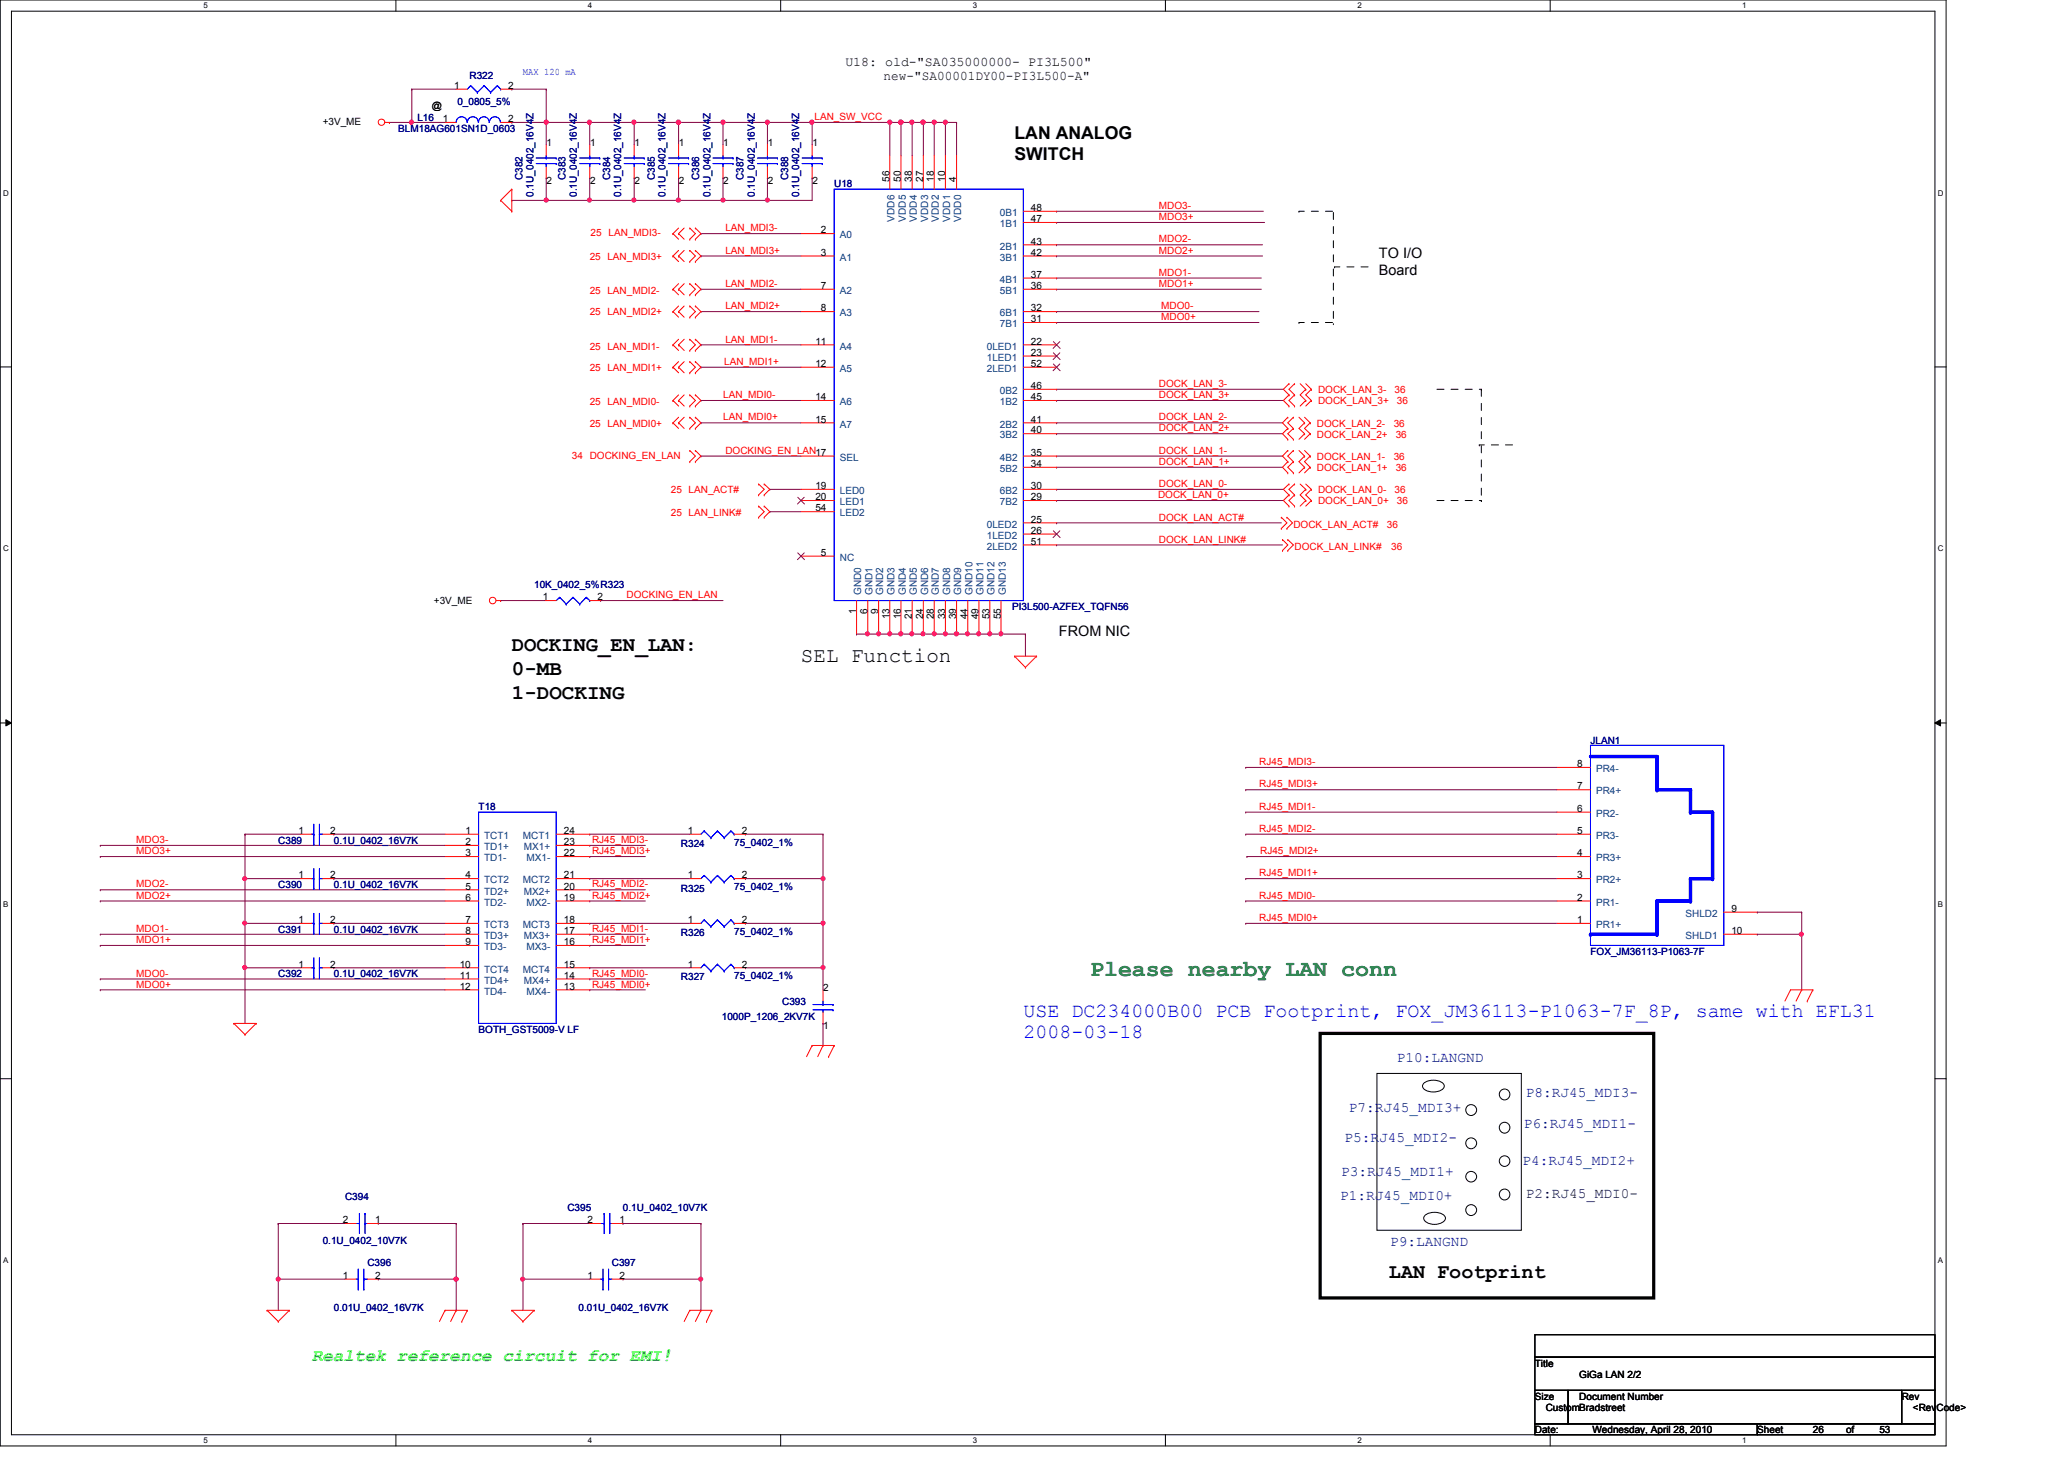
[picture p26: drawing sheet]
<svg xmlns="http://www.w3.org/2000/svg" width="297mm" height="210mm" viewBox="0 0 297 210" stroke-linecap="round" stroke-linejoin="round" font-family="sans-serif">
<defs><g id="words">
<text font-size="3.3" fill="#008000" x="156.9" y="140.4">Please nearby LAN conn</text>
<g font-size="3">
<text x="73.7" y="93.7">DOCKING_EN_LAN:</text>
<text x="115.3" y="95.2">SEL Function</text>
<text x="73.7" y="97.1">0-MB</text>
<text x="73.7" y="100.5">1-DOCKING</text>
<text x="199.9" y="183.8">LAN Footprint</text>
</g>
<g font-size="2.9" fill="#00f">
<text x="147.3" y="146.3">USE DC234000B00 PCB Footprint, FOX_JM36113-P1063-7F_8P, same with EFL31</text>
<text x="147.3" y="149.4">2008-03-18</text>
</g>
<g font-size="2.5">
<text x="146" y="20">LAN ANALOG</text>
<text x="146" y="23">SWITCH</text>
</g>
<text font-size="2.5" fill="#0f0" x="44.9" y="195.7">Realtek reference circuit for EMI!</text>
<g font-size="2.1">
<text x="198.5" y="37.1">TO I/O</text>
<text x="198.5" y="39.6">Board</text>
<text x="152.4" y="91.5">FROM NIC</text>
</g>
<g font-size="2.1" fill="#000080">
<text x="201" y="152.8">P10:LANGND</text>
<text x="194.1" y="160">P7:RJ45_MDI3+</text>
<text x="219.6" y="157.8">P8:RJ45_MDI3-</text>
<text x="193.5" y="164.3">P5:RJ45_MDI2-</text>
<text x="219.1" y="167.6">P4:RJ45_MDI2+</text>
<text x="219.3" y="162.3">P6:RJ45_MDI1-</text>
<text x="192.9" y="172.7">P1:RJ45_MDI0+</text>
<text x="193" y="169.2">P3:RJ45_MDI1+</text>
<text x="200.1" y="179.2">P9:LANGND</text>
</g>
<text font-size="2.1" fill="#000040" x="219.6" y="172.3">P2:RJ45_MDI0-</text>
<g font-size="1.9">
<text x="121.7" y="9.5">U18: old-&quot;SA035000000- PI3L500&quot;</text>
<text x="127.2" y="11.5">new-&quot;SA00001DY00-PI3L500-A&quot;</text>
</g>
<g font-size="1.4" fill="#000080">
<text x="67.6" y="11.3">R322</text>
<text x="60.1" y="17.4">L16</text>
<text x="65.8" y="15.1">0_0805_5%</text>
<text x="57.3" y="19">BLM18AG601SN1D_0603</text>
<text x="75.2" y="26" transform="rotate(-90 75.2 26)">C382</text>
<text x="76.8" y="28.3" transform="rotate(-90 76.8 28.3)">0.1U_0402_16V4Z</text>
<text x="81.4" y="26" transform="rotate(-90 81.4 26)">C383</text>
<text x="83" y="28.3" transform="rotate(-90 83 28.3)">0.1U_0402_16V4Z</text>
<text x="87.8" y="26" transform="rotate(-90 87.8 26)">C384</text>
<text x="89.4" y="28.3" transform="rotate(-90 89.4 28.3)">0.1U_0402_16V4Z</text>
<text x="94.2" y="26" transform="rotate(-90 94.2 26)">C385</text>
<text x="95.8" y="28.3" transform="rotate(-90 95.8 28.3)">0.1U_0402_16V4Z</text>
<text x="100.6" y="26" transform="rotate(-90 100.6 26)">C386</text>
<text x="102.2" y="28.3" transform="rotate(-90 102.2 28.3)">0.1U_0402_16V4Z</text>
<text x="107" y="26" transform="rotate(-90 107 26)">C387</text>
<text x="108.6" y="28.3" transform="rotate(-90 108.6 28.3)">0.1U_0402_16V4Z</text>
<text x="113.4" y="26" transform="rotate(-90 113.4 26)">C388</text>
<text x="115" y="28.3" transform="rotate(-90 115 28.3)">0.1U_0402_16V4Z</text>
<text x="120.1" y="27">U18</text>
<text x="76.9" y="84.6">10K_0402_5%R323</text>
<text x="145.7" y="87.8">PI3L500-AZFEX_TQFN56</text>
<text x="228.9" y="107">JLAN1</text>
<text x="68.9" y="116.6">T18</text>
<text x="40" y="121.4">C389</text>
<text x="48" y="121.4">0.1U_0402_16V7K</text>
<text x="98" y="121.9">R324</text>
<text x="105.7" y="121.7">75_0402_1%</text>
<text x="40" y="127.8">C390</text>
<text x="48" y="127.8">0.1U_0402_16V7K</text>
<text x="98" y="128.3">R325</text>
<text x="105.7" y="128.1">75_0402_1%</text>
<text x="40" y="134.2">C391</text>
<text x="48" y="134.2">0.1U_0402_16V7K</text>
<text x="98" y="134.7">R326</text>
<text x="105.7" y="134.5">75_0402_1%</text>
<text x="228.9" y="137.4">FOX_JM36113-P1063-7F</text>
<text x="40" y="140.6">C392</text>
<text x="48" y="140.6">0.1U_0402_16V7K</text>
<text x="98" y="141.1">R327</text>
<text x="105.7" y="140.9">75_0402_1%</text>
<text x="68.9" y="148.6">BOTH_GST5009-V LF</text>
<text x="103.9" y="146.8">1000P_1206_2KV7K</text>
<text x="112.6" y="144.6">C393</text>
<text x="49.7" y="172.6">C394</text>
<text x="46.4" y="179">0.1U_0402_10V7K</text>
<text x="81.7" y="174.2">C395</text>
<text x="89.7" y="174.2">0.1U_0402_10V7K</text>
<text x="52.9" y="182.2">C396</text>
<text x="88.1" y="182.2">C397</text>
<text x="48" y="188.6">0.01U_0402_16V7K</text>
<text x="83.3" y="188.6">0.01U_0402_16V7K</text>
</g>
<text font-size="1.4" fill="#00f" x="75.3" y="10.8">MAX 120 mA</text>
<g font-size="1.4">
<text x="46.4" y="18">+3V_ME</text>
<text x="62.1" y="15.7">@</text>
<text x="63.8" y="17.6">1</text>
<text x="65.4" y="12.8">1</text>
<text x="73.1" y="12.8">2</text>
<text x="73.1" y="17.6">2</text>
<text x="78.7" y="21">1</text>
<text x="84.9" y="21">1</text>
<text x="91.3" y="21">1</text>
<text x="97.7" y="21">1</text>
<text x="104.1" y="21">1</text>
<text x="110.5" y="21">1</text>
<text x="116.9" y="21">1</text>
<text x="78.7" y="26.5">2</text>
<text x="84.9" y="26.5">2</text>
<text x="91.3" y="26.5">2</text>
<text x="97.7" y="26.5">2</text>
<text x="104.1" y="26.5">2</text>
<text x="110.5" y="26.5">2</text>
<text x="116.9" y="26.5">2</text>
<text x="128" y="26.1" transform="rotate(-90 128 26.1)">56</text>
<text x="129.6" y="26.1" transform="rotate(-90 129.6 26.1)">50</text>
<text x="131.2" y="26.1" transform="rotate(-90 131.2 26.1)">38</text>
<text x="132.8" y="26.1" transform="rotate(-90 132.8 26.1)">27</text>
<text x="134.4" y="26.1" transform="rotate(-90 134.4 26.1)">18</text>
<text x="136" y="26.1" transform="rotate(-90 136 26.1)">10</text>
<text x="137.6" y="26.1" transform="rotate(-90 137.6 26.1)">4</text>
<text x="118.1" y="33.6">2</text>
<text x="148.4" y="30.4">48</text>
<text x="148.4" y="32">47</text>
<text x="148.4" y="35.2">43</text>
<text x="118.1" y="36.8">3</text>
<text x="118.1" y="41.6">7</text>
<text x="148.4" y="36.8">42</text>
<text x="148.4" y="40">37</text>
<text x="148.4" y="41.6">36</text>
<text x="118.1" y="44.8">8</text>
<text x="148.4" y="44.8">32</text>
<text x="148.4" y="46.4">31</text>
<text x="117.3" y="49.6">11</text>
<text x="117.3" y="52.8">12</text>
<text x="148.4" y="49.6">22</text>
<text x="148.4" y="51.2">23</text>
<text x="148.4" y="52.8">52</text>
<text x="117.3" y="57.6">14</text>
<text x="148.4" y="56">46</text>
<text x="148.4" y="57.6">45</text>
<text x="117.3" y="60.8">15</text>
<text x="148.4" y="60.8">41</text>
<text x="148.4" y="62.4">40</text>
<text x="148.4" y="65.6">35</text>
<text x="117.3" y="70.4">19</text>
<text x="117.3" y="72">20</text>
<text x="148.4" y="67.2">34</text>
<text x="148.4" y="70.4">30</text>
<text x="148.4" y="72">29</text>
<text x="117.3" y="73.6">54</text>
<text x="148.4" y="75.2">25</text>
<text x="148.4" y="76.8">26</text>
<text x="118.1" y="80">5</text>
<text x="148.4" y="78.4">51</text>
<text x="62.4" y="86.8">+3V_ME</text>
<text x="78.1" y="86.4">1</text>
<text x="86" y="86.4">2</text>
<text x="123.2" y="88.3" transform="rotate(-90 123.2 88.3)">1</text>
<text x="124.8" y="88.3" transform="rotate(-90 124.8 88.3)">6</text>
<text x="126.4" y="88.3" transform="rotate(-90 126.4 88.3)">9</text>
<text x="128" y="89.1" transform="rotate(-90 128 89.1)">13</text>
<text x="129.6" y="89.1" transform="rotate(-90 129.6 89.1)">16</text>
<text x="131.2" y="89.1" transform="rotate(-90 131.2 89.1)">21</text>
<text x="132.8" y="89.1" transform="rotate(-90 132.8 89.1)">24</text>
<text x="134.4" y="89.1" transform="rotate(-90 134.4 89.1)">28</text>
<text x="136" y="89.1" transform="rotate(-90 136 89.1)">33</text>
<text x="137.6" y="89.1" transform="rotate(-90 137.6 89.1)">39</text>
<text x="139.2" y="89.1" transform="rotate(-90 139.2 89.1)">44</text>
<text x="140.8" y="89.1" transform="rotate(-90 140.8 89.1)">49</text>
<text x="142.4" y="89.1" transform="rotate(-90 142.4 89.1)">53</text>
<text x="144" y="89.1" transform="rotate(-90 144 89.1)">55</text>
<text x="227" y="113.6">7</text>
<text x="227" y="110.4">8</text>
<text x="43" y="120">1</text>
<text x="47.5" y="120">2</text>
<text x="67" y="120">1</text>
<text x="81.1" y="120">24</text>
<text x="99" y="120">1</text>
<text x="106.8" y="120">2</text>
<text x="227" y="120">5</text>
<text x="227" y="116.8">6</text>
<text x="67" y="121.6">2</text>
<text x="67" y="123.2">3</text>
<text x="81.1" y="123.2">22</text>
<text x="81.1" y="121.6">23</text>
<text x="227" y="123.2">4</text>
<text x="43" y="126.4">1</text>
<text x="47.5" y="126.4">2</text>
<text x="67" y="126.4">4</text>
<text x="67" y="128">5</text>
<text x="67" y="129.6">6</text>
<text x="81.1" y="129.6">19</text>
<text x="81.1" y="128">20</text>
<text x="81.1" y="126.4">21</text>
<text x="99" y="126.4">1</text>
<text x="106.8" y="126.4">2</text>
<text x="227" y="129.6">2</text>
<text x="227" y="126.4">3</text>
<text x="249.2" y="131.2">9</text>
<text x="43" y="132.8">1</text>
<text x="47.5" y="132.8">2</text>
<text x="67" y="132.8">7</text>
<text x="67" y="134.4">8</text>
<text x="67" y="136">9</text>
<text x="81.1" y="132.8">18</text>
<text x="81.1" y="134.4">17</text>
<text x="81.1" y="136">16</text>
<text x="99" y="132.8">1</text>
<text x="106.8" y="132.8">2</text>
<text x="227" y="132.8">1</text>
<text x="249.2" y="134.4">10</text>
<text x="43" y="139.2">1</text>
<text x="47.5" y="139.2">2</text>
<text x="66.2" y="139.2">10</text>
<text x="66.2" y="140.8">11</text>
<text x="66.2" y="142.4">12</text>
<text x="81.1" y="139.2">15</text>
<text x="81.1" y="140.8">14</text>
<text x="81.1" y="142.4">13</text>
<text x="99" y="139.2">1</text>
<text x="106.8" y="139.2">2</text>
<text x="118.5" y="142.6">2</text>
<text x="118.5" y="148.1">1</text>
<text x="49.4" y="176">2</text>
<text x="54" y="176">1</text>
<text x="84.5" y="176">2</text>
<text x="89.2" y="176">1</text>
<text x="49.4" y="184">1</text>
<text x="54" y="184">2</text>
<text x="84.5" y="184">1</text>
<text x="89.2" y="184">2</text>
<text x="220.9" y="196.6">Title</text>
<text x="220.9" y="201.4">Size</text>
<text x="222.5" y="203">CustomBradstreet</text>
<text x="227.3" y="201.4">Document Number</text>
<text x="227.3" y="198.2">GiGa LAN 2/2</text>
<text x="273.7" y="201.4">Rev</text>
<text x="275.3" y="203">&lt;RevCode&gt;</text>
<text x="220.9" y="206.2">Date:</text>
<text x="229.2" y="206.2">Wednesday, April 28, 2010</text>
<text x="252.9" y="206.2">Sheet</text>
<text x="260.9" y="206.2">26</text>
<text x="265.7" y="206.2">of</text>
<text x="270.5" y="206.2">53</text>
</g>
<g font-size="1.4" fill="#f00">
<text x="117.2" y="17.3">LAN_SW_VCC</text>
<text x="85" y="34">25 LAN_MDI3-</text>
<text x="104.4" y="33.3">LAN_MDI3-</text>
<text x="166.8" y="34.9">MDO2-</text>
<text x="166.8" y="31.7">MDO3+</text>
<text x="166.8" y="30.1">MDO3-</text>
<text x="84.9" y="37.4">25 LAN_MDI3+</text>
<text x="104.4" y="36.5">LAN_MDI3+</text>
<text x="104.4" y="41.3">LAN_MDI2-</text>
<text x="166.8" y="39.7">MDO1-</text>
<text x="166.8" y="41.3">MDO1+</text>
<text x="166.8" y="36.5">MDO2+</text>
<text x="84.9" y="45.4">25 LAN_MDI2+</text>
<text x="84.9" y="42.3">25 LAN_MDI2-</text>
<text x="104.4" y="44.5">LAN_MDI2+</text>
<text x="167.1" y="44.5">MDO0-</text>
<text x="167.1" y="46.1">MDO0+</text>
<text x="84.9" y="53.4">25 LAN_MDI1+</text>
<text x="84.9" y="50.3">25 LAN_MDI1-</text>
<text x="104.2" y="52.5">LAN_MDI1+</text>
<text x="104.4" y="49.3">LAN_MDI1-</text>
<text x="84.9" y="58.3">25 LAN_MDI0-</text>
<text x="104.1" y="57.3">LAN_MDI0-</text>
<text x="166.8" y="57.3">DOCK_LAN_3+</text>
<text x="166.8" y="55.7">DOCK_LAN_3-</text>
<text x="189.7" y="58.2">DOCK_LAN_3+</text>
<text x="189.7" y="56.6">DOCK_LAN_3-</text>
<text x="200.7" y="56.6">36</text>
<text x="201" y="58.2">36</text>
<text x="82.3" y="66">34 DOCKING_EN_LAN</text>
<text x="84.9" y="61.4">25 LAN_MDI0+</text>
<text x="104.1" y="60.5">LAN_MDI0+</text>
<text x="104.4" y="65.3">DOCKING_EN_LAN17</text>
<text x="166.8" y="65.3">DOCK_LAN_1-</text>
<text x="166.8" y="62.1">DOCK_LAN_2+</text>
<text x="166.8" y="60.5">DOCK_LAN_2-</text>
<text x="189.5" y="61.4">DOCK_LAN_2-</text>
<text x="189.5" y="63">DOCK_LAN_2+</text>
<text x="200.6" y="61.4">36</text>
<text x="200.9" y="63">36</text>
<text x="96.6" y="71">25 LAN_ACT#</text>
<text x="166.7" y="71.7">DOCK_LAN_0+</text>
<text x="166.8" y="70.1">DOCK_LAN_0-</text>
<text x="166.8" y="66.9">DOCK_LAN_1+</text>
<text x="189.5" y="67.8">DOCK_LAN_1+</text>
<text x="189.5" y="66.2">DOCK_LAN_1-</text>
<text x="189.7" y="71">DOCK_LAN_0-</text>
<text x="200.6" y="66.2">36</text>
<text x="200.7" y="71">36</text>
<text x="200.9" y="67.8">36</text>
<text x="96.6" y="74.2">25 LAN_LINK#</text>
<text x="166.8" y="74.9">DOCK_LAN_ACT#</text>
<text x="186.1" y="75.9">DOCK_LAN_ACT#</text>
<text x="189.7" y="72.6">DOCK_LAN_0+</text>
<text x="199.6" y="75.9">36</text>
<text x="201" y="72.6">36</text>
<text x="166.8" y="78.1">DOCK_LAN_LINK#</text>
<text x="186.3" y="79.1">DOCK_LAN_LINK#</text>
<text x="200.2" y="79.1">36</text>
<text x="90.2" y="86.1">DOCKING_EN_LAN</text>
<text x="181.2" y="113.3">RJ45_MDI3+</text>
<text x="181.2" y="110.1">RJ45_MDI3-</text>
<text x="181.2" y="116.5">RJ45_MDI1-</text>
<text x="181.2" y="119.7">RJ45_MDI2-</text>
<text x="19.6" y="121.3">MDO3-</text>
<text x="19.6" y="122.9">MDO3+</text>
<text x="85.2" y="122.9">RJ45_MDI3+</text>
<text x="85.2" y="121.3">RJ45_MDI3-</text>
<text x="181.4" y="122.9">RJ45_MDI2+</text>
<text x="19.6" y="127.7">MDO2-</text>
<text x="19.6" y="129.3">MDO2+</text>
<text x="85.2" y="127.7">RJ45_MDI2-</text>
<text x="85.2" y="129.3">RJ45_MDI2+</text>
<text x="181.2" y="126.1">RJ45_MDI1+</text>
<text x="181.2" y="129.3">RJ45_MDI0-</text>
<text x="19.6" y="134.1">MDO1-</text>
<text x="19.6" y="135.7">MDO1+</text>
<text x="85.2" y="134.1">RJ45_MDI1-</text>
<text x="85.2" y="135.7">RJ45_MDI1+</text>
<text x="181.2" y="132.5">RJ45_MDI0+</text>
<text x="19.6" y="140.5">MDO0-</text>
<text x="19.6" y="142.1">MDO0+</text>
<text x="85.2" y="142.1">RJ45_MDI0+</text>
<text x="85.2" y="140.5">RJ45_MDI0-</text>
</g>
<g font-size="1.4" fill="#004080">
<text x="120.9" y="34.3">A0</text>
<text x="128.7" y="31.9" transform="rotate(-90 128.7 31.9)">VDD6</text>
<text x="130.3" y="31.9" transform="rotate(-90 130.3 31.9)">VDD5</text>
<text x="131.9" y="31.9" transform="rotate(-90 131.9 31.9)">VDD4</text>
<text x="133.6" y="31.9" transform="rotate(-90 133.6 31.9)">VDD3</text>
<text x="135.1" y="31.9" transform="rotate(-90 135.1 31.9)">VDD2</text>
<text x="136.7" y="31.9" transform="rotate(-90 136.7 31.9)">VDD1</text>
<text x="138.3" y="31.9" transform="rotate(-90 138.3 31.9)">VDD0</text>
<text x="143.9" y="31.1">0B1</text>
<text x="143.9" y="32.7">1B1</text>
<text x="143.9" y="35.9">2B1</text>
<text x="120.9" y="37.5">A1</text>
<text x="143.9" y="37.5">3B1</text>
<text x="143.9" y="40.7">4B1</text>
<text x="120.9" y="42.3">A2</text>
<text x="120.9" y="45.5">A3</text>
<text x="143.9" y="42.3">5B1</text>
<text x="143.9" y="45.5">6B1</text>
<text x="143.9" y="47.1">7B1</text>
<text x="120.9" y="50.3">A4</text>
<text x="120.9" y="53.5">A5</text>
<text x="142" y="50.3">0LED1</text>
<text x="142" y="51.9">1LED1</text>
<text x="142" y="53.5">2LED1</text>
<text x="120.9" y="58.3">A6</text>
<text x="143.9" y="56.7">0B2</text>
<text x="143.9" y="58.3">1B2</text>
<text x="120.9" y="61.5">A7</text>
<text x="143.9" y="61.5">2B2</text>
<text x="143.9" y="63.1">3B2</text>
<text x="120.9" y="66.3">SEL</text>
<text x="120.9" y="71.1">LED0</text>
<text x="143.9" y="66.3">4B2</text>
<text x="143.9" y="67.9">5B2</text>
<text x="143.9" y="71.1">6B2</text>
<text x="120.9" y="72.7">LED1</text>
<text x="120.9" y="74.3">LED2</text>
<text x="142" y="75.9">0LED2</text>
<text x="142" y="77.5">1LED2</text>
<text x="143.9" y="72.7">7B2</text>
<text x="120.9" y="80.7">NC</text>
<text x="142" y="79.1">2LED2</text>
<text x="123.9" y="85.6" transform="rotate(-90 123.9 85.6)">GND0</text>
<text x="125.6" y="85.6" transform="rotate(-90 125.6 85.6)">GND1</text>
<text x="127.1" y="85.6" transform="rotate(-90 127.1 85.6)">GND2</text>
<text x="128.7" y="85.6" transform="rotate(-90 128.7 85.6)">GND3</text>
<text x="130.3" y="85.6" transform="rotate(-90 130.3 85.6)">GND4</text>
<text x="131.9" y="85.6" transform="rotate(-90 131.9 85.6)">GND5</text>
<text x="133.6" y="85.6" transform="rotate(-90 133.6 85.6)">GND6</text>
<text x="135.1" y="85.6" transform="rotate(-90 135.1 85.6)">GND7</text>
<text x="136.7" y="85.6" transform="rotate(-90 136.7 85.6)">GND8</text>
<text x="138.3" y="85.6" transform="rotate(-90 138.3 85.6)">GND9</text>
<text x="140" y="85.6" transform="rotate(-90 140 85.6)">GND10</text>
<text x="141.6" y="85.6" transform="rotate(-90 141.6 85.6)">GND11</text>
<text x="143.1" y="85.6" transform="rotate(-90 143.1 85.6)">GND12</text>
<text x="144.7" y="85.6" transform="rotate(-90 144.7 85.6)">GND13</text>
<text x="229.7" y="111.1">PR4-</text>
<text x="229.7" y="117.5">PR2-</text>
<text x="229.7" y="114.3">PR4+</text>
<text x="69.7" y="120.7">TCT1</text>
<text x="69.7" y="122.3">TD1+</text>
<text x="69.7" y="123.9">TD1-</text>
<text x="75.3" y="120.7">MCT1</text>
<text x="75.4" y="122.3">MX1+</text>
<text x="75.8" y="123.9">MX1-</text>
<text x="229.7" y="123.9">PR3+</text>
<text x="229.7" y="120.7">PR3-</text>
<text x="69.7" y="127.1">TCT2</text>
<text x="69.7" y="128.7">TD2+</text>
<text x="69.7" y="130.3">TD2-</text>
<text x="75.3" y="127.1">MCT2</text>
<text x="75.4" y="128.7">MX2+</text>
<text x="75.8" y="130.3">MX2-</text>
<text x="229.7" y="130.3">PR1-</text>
<text x="229.7" y="127.1">PR2+</text>
<text x="242.6" y="131.9">SHLD2</text>
<text x="69.7" y="133.5">TCT3</text>
<text x="69.7" y="135.1">TD3+</text>
<text x="69.7" y="136.7">TD3-</text>
<text x="75.3" y="133.5">MCT3</text>
<text x="75.4" y="135.1">MX3+</text>
<text x="75.8" y="136.7">MX3-</text>
<text x="229.7" y="133.5">PR1+</text>
<text x="242.6" y="135.1">SHLD1</text>
<text x="69.7" y="139.9">TCT4</text>
<text x="69.7" y="141.5">TD4+</text>
<text x="69.7" y="143.1">TD4-</text>
<text x="75.3" y="139.9">MCT4</text>
<text x="75.4" y="141.5">MX4+</text>
<text x="75.8" y="143.1">MX4-</text>
</g>
<g font-size="1.1">
<text x="29.3" y="1.1">5</text>
<text x="84.6" y="1.1">4</text>
<text x="140" y="1.1">3</text>
<text x="195.4" y="1.1">2</text>
<text x="250.7" y="1.1">1</text>
<text x=".5" y="28.2">D</text>
<text x="278.9" y="28.2">D</text>
<text x=".5" y="79.3">C</text>
<text x="278.9" y="79.3">C</text>
<text x=".5" y="130.6">B</text>
<text x="278.9" y="130.6">B</text>
<text x=".5" y="181.7">A</text>
<text x="278.9" y="181.7">A</text>
<text x="29.3" y="207.6">5</text>
<text x="84.6" y="207.6">4</text>
<text x="140" y="207.6">3</text>
<text x="195.4" y="207.6">2</text>
<text x="250.7" y="207.6">1</text>
</g>
</g></defs>
<path d="M0 0h280.1v208h-280.1zM1.6 1.6h276.9v204.8h-276.9z" fill="none" stroke="#000" stroke-width=".14"/>
<g fill="#fff">
<path d="M29.3 .2h.6v1.2h-.6z"/>
<path d="M29.3 206.6h.6v1.2h-.6z"/>
</g>
<path d="M57 0v1.6M57 206.4v1.6" fill="none" stroke="#000" stroke-width=".14"/>
<g fill="#fff">
<path d="M84.6 .2h.6v1.2h-.6z"/>
<path d="M84.6 206.6h.6v1.2h-.6z"/>
</g>
<path d="M112.3 0v1.6M112.3 206.4v1.6" fill="none" stroke="#000" stroke-width=".14"/>
<g fill="#fff">
<path d="M140 .2h.6v1.2h-.6z"/>
<path d="M140 206.6h.6v1.2h-.6z"/>
</g>
<path d="M167.7 0v1.6M167.7 206.4v1.6" fill="none" stroke="#000" stroke-width=".14"/>
<g fill="#fff">
<path d="M195.4 .2h.6v1.2h-.6z"/>
<path d="M195.4 206.6h.6v1.2h-.6z"/>
</g>
<path d="M223.1 0v1.6M223.1 206.4v1.6" fill="none" stroke="#000" stroke-width=".14"/>
<g fill="#fff">
<path d="M250.7 .2h.6v1.2h-.6z"/>
<path d="M250.7 206.6h.6v1.2h-.6z"/>
<path d="M.5 27.2h.7v1.2h-.7z"/>
<path d="M278.9 27.2h.8v1.2h-.8z"/>
<path d="M.5 78.4h.7v1.1h-.7z"/>
<path d="M278.9 78.4h.8v1.1h-.8z"/>
</g>
<path d="M0 52.8h1.6M278.5 52.8h1.6" fill="none" stroke="#000" stroke-width=".14"/>
<g fill="#fff">
<path d="M.5 129.6h.7v1.2h-.7z"/>
<path d="M278.9 129.6h.7v1.2h-.7z"/>
</g>
<path d="M0 104h1.6M.8 103.5l.8 .5-.8 .4zM278.5 104l.8-.5v.9zM278.5 104h1.6" fill="none" stroke="#000" stroke-width=".14"/>
<path d="M.8 103.5l.8 .5-.8 .4zM278.5 104l.8-.5v.9z" fill="#000"/>
<g fill="#fff">
<path d="M.5 180.8h.7v1.1h-.7z"/>
<path d="M278.9 180.8h.7v1.1h-.7z"/>
</g>
<path d="M0 155.2h1.6M278.5 155.2h1.6" fill="none" stroke="#000" stroke-width=".14"/>
<path d="M110.4 17.6h.1M110.4 17.6v3.2M116.9 17.6h.1M116.9 17.6h11.2M110.8 70.4h.1M110.8 70.4h4.5M72 86.4h.1M72 86.4h6.4M86.4 86.4h.1M86.4 86.4h17.7" fill="none" stroke="#800040" stroke-width=".14"/>
<circle cx="116.8" cy="17.6" r=".31" fill="#f0f"/>
<circle cx="116.8" cy="17.6" r=".31" fill="none" stroke="#f0f" stroke-width=".14"/>
<path d="M128.1 17.6h.1M128.1 17.6v4.8" fill="none" stroke="#800040" stroke-width=".14"/>
<circle cx="128" cy="17.6" r=".31" fill="#f0f"/>
<circle cx="128" cy="17.6" r=".31" fill="none" stroke="#f0f" stroke-width=".14"/>
<path d="M104.1 28.8h.1M110.4 28.8h.1M110.4 25.6h.1M110.4 25.6v3.2M116.9 25.6h.1M116.9 25.6v3.2h-12.8" fill="none" stroke="#800040" stroke-width=".14"/>
<circle cx="110.4" cy="28.8" r=".3" fill="#f0f"/>
<circle cx="110.4" cy="28.8" r=".3" fill="none" stroke="#f0f" stroke-width=".14"/>
<circle cx="104.1" cy="28.8" r=".3" fill="#f0f"/>
<circle cx="104.1" cy="28.8" r=".3" fill="none" stroke="#f0f" stroke-width=".14"/>
<path d="M110.4 17.6h.1M110.4 17.6h6.5" fill="none" stroke="#800040" stroke-width=".14"/>
<circle cx="110.4" cy="17.6" r=".31" fill="#f0f"/>
<circle cx="110.4" cy="17.6" r=".31" fill="none" stroke="#f0f" stroke-width=".14"/>
<path d="M84.9 17.6h.1M84.9 17.6h6.4M97.7 17.6h.1M97.7 17.6v3.2M104.1 17.6h.1M104.1 17.6h6.3M97.7 25.6h.1M97.7 25.6v3.2" fill="none" stroke="#800040" stroke-width=".14"/>
<circle cx="84.8" cy="17.6" r=".31" fill="#f0f"/>
<circle cx="84.8" cy="17.6" r=".31" fill="none" stroke="#f0f" stroke-width=".14"/>
<path d="M91.3 17.6h.1M91.3 17.6v3.2M134.4 17.6h.1M134.4 17.6h1.7M136.1 17.6h.1M136.1 17.6v4.8M84.9 28.8h.1M91.3 25.6h.1M91.3 25.6v3.2h-6.4" fill="none" stroke="#800040" stroke-width=".14"/>
<circle cx="136" cy="17.6" r=".31" fill="#f0f"/>
<circle cx="136" cy="17.6" r=".31" fill="none" stroke="#f0f" stroke-width=".14"/>
<path d="M97.7 17.6h.1M97.7 17.6h6.4" fill="none" stroke="#800040" stroke-width=".14"/>
<circle cx="97.6" cy="17.6" r=".32" fill="#f0f"/>
<circle cx="97.6" cy="17.6" r=".32" fill="none" stroke="#f0f" stroke-width=".14"/>
<path d="M97.7 28.8h.1M97.7 28.8h6.4" fill="none" stroke="#800040" stroke-width=".14"/>
<circle cx="97.6" cy="28.8" r=".31" fill="#f0f"/>
<circle cx="97.6" cy="28.8" r=".31" fill="none" stroke="#f0f" stroke-width=".14"/>
<path d="M104.1 17.6h.1M104.1 17.6v3.2" fill="none" stroke="#800040" stroke-width=".14"/>
<circle cx="104" cy="17.6" r=".31" fill="#f0f"/>
<circle cx="104" cy="17.6" r=".31" fill="none" stroke="#f0f" stroke-width=".14"/>
<path d="M91.3 17.6h.1M91.3 17.6h6.4M104.1 25.6h.1M104.1 25.6v3.2" fill="none" stroke="#800040" stroke-width=".14"/>
<circle cx="91.2" cy="17.6" r=".31" fill="#f0f"/>
<circle cx="91.2" cy="17.6" r=".31" fill="none" stroke="#f0f" stroke-width=".14"/>
<path d="M91.3 28.8h.1M91.3 28.8h6.4" fill="none" stroke="#800040" stroke-width=".14"/>
<circle cx="91.2" cy="28.8" r=".3" fill="#f0f"/>
<circle cx="91.2" cy="28.8" r=".3" fill="none" stroke="#f0f" stroke-width=".14"/>
<path d="M59.3 17.6h.1M59.3 17.6h4.7M73.7 12.8h.1M73.7 17.6h.1M73.7 12.8h4.9M73.7 17.6h11.2M78.6 17.6h.1M131.3 17.6h.1M131.3 17.6v4.8" fill="none" stroke="#800040" stroke-width=".14"/>
<circle cx="59.2" cy="17.6" r=".31" fill="#f0f"/>
<circle cx="59.2" cy="17.6" r=".31" fill="none" stroke="#f0f" stroke-width=".14"/>
<path d="M134.4 17.6h.1M134.4 17.6v4.8" fill="none" stroke="#800040" stroke-width=".14"/>
<circle cx="134.4" cy="17.6" r=".31" fill="#f0f"/>
<circle cx="134.4" cy="17.6" r=".31" fill="none" stroke="#f0f" stroke-width=".14"/>
<path d="M59.3 12.8h.1M59.3 12.8v4.8M78.6 12.8h.1M78.6 12.8v4.8" fill="none" stroke="#800040" stroke-width=".14"/>
<circle cx="78.6" cy="17.6" r=".31" fill="#f0f"/>
<circle cx="78.6" cy="17.6" r=".31" fill="none" stroke="#f0f" stroke-width=".14"/>
<path d="M59.3 12.8h.1M59.3 12.8h6.4M137.7 91.2h.1M137.7 91.2h1.6" fill="none" stroke="#800040" stroke-width=".14"/>
<circle cx="137.7" cy="91.2" r=".31" fill="#f0f"/>
<circle cx="137.7" cy="91.2" r=".31" fill="none" stroke="#f0f" stroke-width=".14"/>
<path d="M142.4 91.2h.1M142.4 91.2h1.7" fill="none" stroke="#800040" stroke-width=".14"/>
<circle cx="142.4" cy="91.2" r=".3" fill="#f0f"/>
<circle cx="142.4" cy="91.2" r=".3" fill="none" stroke="#f0f" stroke-width=".14"/>
<path d="M139.3 91.2h.1M139.3 91.2h1.6" fill="none" stroke="#800040" stroke-width=".14"/>
<circle cx="139.2" cy="91.2" r=".3" fill="#f0f"/>
<circle cx="139.2" cy="91.2" r=".3" fill="none" stroke="#f0f" stroke-width=".14"/>
<path d="M134.4 91.2h.1M134.4 91.2h1.7" fill="none" stroke="#800040" stroke-width=".14"/>
<circle cx="134.4" cy="91.2" r=".3" fill="#f0f"/>
<circle cx="134.4" cy="91.2" r=".3" fill="none" stroke="#f0f" stroke-width=".14"/>
<path d="M140.9 91.2h.1M140.9 91.2h1.5" fill="none" stroke="#800040" stroke-width=".14"/>
<circle cx="140.8" cy="91.2" r=".3" fill="#f0f"/>
<circle cx="140.8" cy="91.2" r=".3" fill="none" stroke="#f0f" stroke-width=".14"/>
<path d="M73.7 28.8h.1M73.7 28.8h4.9M123.3 91.2h.1M123.3 91.2h1.6" fill="none" stroke="#800040" stroke-width=".14"/>
<circle cx="78.6" cy="28.8" r=".3" fill="#f0f"/>
<circle cx="78.6" cy="28.8" r=".3" fill="none" stroke="#f0f" stroke-width=".14"/>
<path d="M84.9 25.6h.1M84.9 25.6v3.2M126.4 91.2h.1M126.4 91.2h1.7" fill="none" stroke="#800040" stroke-width=".14"/>
<circle cx="126.4" cy="91.2" r=".3" fill="#f0f"/>
<circle cx="126.4" cy="91.2" r=".3" fill="none" stroke="#f0f" stroke-width=".14"/>
<path d="M136.1 91.2h.1M136.1 91.2h1.6" fill="none" stroke="#800040" stroke-width=".14"/>
<circle cx="136.1" cy="91.2" r=".3" fill="#f0f"/>
<circle cx="136.1" cy="91.2" r=".3" fill="none" stroke="#f0f" stroke-width=".14"/>
<path d="M132.9 91.2h.1M132.9 91.2h1.5M147.6 91.2h.1M147.6 91.2v3.2" fill="none" stroke="#800040" stroke-width=".14"/>
<circle cx="132.8" cy="91.2" r=".3" fill="#f0f"/>
<circle cx="132.8" cy="91.2" r=".3" fill="none" stroke="#f0f" stroke-width=".14"/>
<path d="M131.3 91.2h.1M131.3 91.2h1.6" fill="none" stroke="#800040" stroke-width=".14"/>
<circle cx="131.2" cy="91.2" r=".3" fill="#f0f"/>
<circle cx="131.2" cy="91.2" r=".3" fill="none" stroke="#f0f" stroke-width=".14"/>
<path d="M129.7 91.2h.1M129.7 91.2h1.6" fill="none" stroke="#800040" stroke-width=".14"/>
<circle cx="129.6" cy="91.2" r=".31" fill="#f0f"/>
<circle cx="129.6" cy="91.2" r=".31" fill="none" stroke="#f0f" stroke-width=".14"/>
<path d="M144.1 91.2h.1M144.1 91.2h3.5" fill="none" stroke="#800040" stroke-width=".14"/>
<circle cx="144.1" cy="91.2" r=".3" fill="#f0f"/>
<circle cx="144.1" cy="91.2" r=".3" fill="none" stroke="#f0f" stroke-width=".14"/>
<path d="M128.1 91.2h.1M128.1 91.2h1.6" fill="none" stroke="#800040" stroke-width=".14"/>
<circle cx="128.1" cy="91.2" r=".3" fill="#f0f"/>
<circle cx="128.1" cy="91.2" r=".3" fill="none" stroke="#f0f" stroke-width=".14"/>
<g fill="none" stroke="#800040" stroke-width=".14">
<path d="M129.7 17.6h.1M129.7 17.6v4.8M152.1 36.8h.1M152.1 35.2h.1M152.1 36.8h29.6M152.1 35.2h29.6M152.1 40h.1M152.1 41.6h.1M152.1 44.8h.1M152.1 46.4h.1M152.1 40h29.4M152.1 41.6h29.4"/>
<path d="M152.1 44.8h29.1M152.1 46.4h29.1"/>
</g>
<circle cx="129.6" cy="17.6" r=".32" fill="#f0f"/>
<circle cx="129.6" cy="17.6" r=".32" fill="none" stroke="#f0f" stroke-width=".14"/>
<path d="M78.6 28.8h.1M78.6 28.8h6.3" fill="none" stroke="#800040" stroke-width=".14"/>
<circle cx="84.8" cy="28.8" r=".3" fill="#f0f"/>
<circle cx="84.8" cy="28.8" r=".3" fill="none" stroke="#f0f" stroke-width=".14"/>
<path d="M78.6 17.6h.1M78.6 17.6v3.2M84.9 17.6h.1M84.9 17.6v3.2M132.9 17.6h.1M132.9 17.6v4.8M78.6 25.6h.1M78.6 25.6v3.2M152.1 32h.1M152.1 30.4h.1M152.1 32h29.9M152.1 30.4h29.7" fill="none" stroke="#800040" stroke-width=".14"/>
<circle cx="132.8" cy="17.6" r=".31" fill="#f0f"/>
<circle cx="132.8" cy="17.6" r=".31" fill="none" stroke="#f0f" stroke-width=".14"/>
<path d="M129.7 17.6h.1M129.7 17.6h1.6" fill="none" stroke="#800040" stroke-width=".14"/>
<circle cx="131.2" cy="17.6" r=".31" fill="#f0f"/>
<circle cx="131.2" cy="17.6" r=".31" fill="none" stroke="#f0f" stroke-width=".14"/>
<circle cx="129.6" cy="17.6" r=".32" fill="#f0f"/>
<circle cx="129.6" cy="17.6" r=".32" fill="none" stroke="#f0f" stroke-width=".14"/>
<g fill="none" stroke="#800040" stroke-width=".14">
<path d="M56 17.6h.1M56 17.6h3.3M116.9 17.6h.1M116.9 17.6v3.2M131.3 17.6h.1M131.3 17.6h1.6M137.7 17.6h.1M137.7 17.6v4.8M152.1 57.6h.1M152.1 56h.1M152.1 57.6h32.6M152.1 56h32.6"/>
<path d="M152.1 65.6h.1M152.1 70.4h.1M152.1 75.2h.1M152.1 62.4h.1M152.1 72h.1M152.1 67.2h.1M152.1 60.8h.1M152.1 65.6h32.5M152.1 70.4h32.6M152.1 75.2h32.3M152.1 62.4h32.5M152.1 72h32.6"/>
<path d="M152.1 67.2h32.5M152.1 60.8h32.5M124.9 91.2h.1M124.9 91.2h1.5"/>
</g>
<circle cx="124.8" cy="91.2" r=".3" fill="#f0f"/>
<circle cx="124.8" cy="91.2" r=".3" fill="none" stroke="#f0f" stroke-width=".14"/>
<path d="M132.9 17.6h.1M132.9 17.6h1.5M136.1 17.6h.1M136.1 17.6h1.6" fill="none" stroke="#800040" stroke-width=".14"/>
<circle cx="132.8" cy="17.6" r=".31" fill="#f0f"/>
<circle cx="132.8" cy="17.6" r=".31" fill="none" stroke="#f0f" stroke-width=".14"/>
<g fill="none" stroke="#800040" stroke-width=".14">
<path d="M128.1 17.6h.1M128.1 17.6h1.6M100.9 33.6h.1M100.9 36.8h.1M100.9 33.6h14.4M100.9 36.8h14.4M100.9 44.8h.1M100.9 49.6h.1M100.9 41.6h.1M100.9 52.8h.1M100.9 57.6h.1M100.9 44.8h14.4"/>
<path d="M100.9 49.6h14.4M100.9 41.6h14.4M100.9 52.8h14.4M100.9 57.6h14.4M100.9 60.8h.1M100.9 65.6h.1M100.9 60.8h14.4M100.9 65.6h14.4M84.9 120h.1M84.9 126.4h.1M84.9 132.8h.1M84.9 139.2h.1"/>
<path d="M84.9 120h14.4M84.9 126.4h14.4M84.9 132.8h14.4M84.9 139.2h14.4M107.3 120h.1M107.3 139.2h.1M107.3 120h11.1M107.3 139.2h11.1M118.4 120h.1M118.4 120v6.4"/>
</g>
<circle cx="118.4" cy="139.2" r=".3" fill="#f0f"/>
<circle cx="118.4" cy="139.2" r=".3" fill="none" stroke="#f0f" stroke-width=".14"/>
<path d="M107.3 132.8h.1M107.3 126.4h.1M107.3 126.4h11.1M118.4 139.2h.1M118.4 126.4h.1M118.4 126.4v6.4h-11.1M118.4 139.2v3.2" fill="none" stroke="#800040" stroke-width=".14"/>
<circle cx="118.4" cy="126.4" r=".3" fill="#f0f"/>
<circle cx="118.4" cy="126.4" r=".3" fill="none" stroke="#f0f" stroke-width=".14"/>
<path d="M35.3 126.4h.1M35.3 126.4v6.4M48 139.2h.1M48 139.2h16M118.4 147.2h.1M118.4 147.2v3.2" fill="none" stroke="#800040" stroke-width=".14"/>
<circle cx="35.2" cy="126.4" r=".3" fill="#f0f"/>
<circle cx="35.2" cy="126.4" r=".3" fill="none" stroke="#f0f" stroke-width=".14"/>
<path d="M35.3 139.2h.1M35.3 139.2h8M48 120h.1M48 132.8h.1M48 120h16M48 132.8h16" fill="none" stroke="#800040" stroke-width=".14"/>
<circle cx="35.2" cy="139.2" r=".3" fill="#f0f"/>
<circle cx="35.2" cy="139.2" r=".3" fill="none" stroke="#f0f" stroke-width=".14"/>
<path d="M35.3 132.8h.1M35.3 126.4h.1M35.3 132.8h8M35.3 126.4h8M118.4 132.8h.1M118.4 132.8v6.4" fill="none" stroke="#800040" stroke-width=".14"/>
<circle cx="118.4" cy="132.8" r=".3" fill="#f0f"/>
<circle cx="118.4" cy="132.8" r=".3" fill="none" stroke="#f0f" stroke-width=".14"/>
<path d="M35.3 139.2h.1M35.3 120h.1M35.3 132.8h.1M35.3 120v6.4M35.3 132.8v14.4" fill="none" stroke="#800040" stroke-width=".14"/>
<circle cx="35.2" cy="132.8" r=".3" fill="#f0f"/>
<circle cx="35.2" cy="132.8" r=".3" fill="none" stroke="#f0f" stroke-width=".14"/>
<g fill="none" stroke="#800040" stroke-width=".14">
<path d="M35.3 120h.1M35.3 120h8M48 126.4h.1M48 126.4h16M84.9 128h.1M84.9 123.2h.1M84.9 134.4h.1M84.9 129.6h.1M84.9 121.6h.1M84.9 136h.1M84.9 128h8M84.9 123.2h8"/>
<path d="M84.9 134.4h8M84.9 129.6h8M84.9 121.6h8M84.9 136h8M84.9 142.4h.1M84.9 140.8h.1M84.9 142.4h8M84.9 140.8h8M54.4 176h.1M54.4 176h11.3M54.4 184h.1M54.4 184h11.3"/>
</g>
<circle cx="65.6" cy="184" r=".31" fill="#f0f"/>
<circle cx="65.6" cy="184" r=".31" fill="none" stroke="#f0f" stroke-width=".14"/>
<g fill="none" stroke="#800040" stroke-width=".14">
<path d="M40 176h.1M40 176v8M40 176h9.7M75.3 176h.1M75.3 176h9.6M75.3 176v12.5M89.7 176h.1M89.7 176h11.2M65.7 184h.1M65.7 184v4.5M75.3 184h.1M89.7 184h.1"/>
<path d="M89.7 184h11.2"/>
</g>
<circle cx="75.2" cy="184" r=".3" fill="#f0f"/>
<circle cx="75.2" cy="184" r=".3" fill="none" stroke="#f0f" stroke-width=".14"/>
<path d="M75.3 184h.1M75.3 184h9.6M100.9 184h.1M100.9 184v4.5" fill="none" stroke="#800040" stroke-width=".14"/>
<circle cx="100.8" cy="184" r=".3" fill="#f0f"/>
<circle cx="100.8" cy="184" r=".3" fill="none" stroke="#f0f" stroke-width=".14"/>
<path d="M40 184h.1M40 184h9.7M40 184v4.5" fill="none" stroke="#800040" stroke-width=".14"/>
<circle cx="40" cy="184" r=".3" fill="#f0f"/>
<circle cx="40" cy="184" r=".3" fill="none" stroke="#f0f" stroke-width=".14"/>
<g fill="none" stroke="#800040" stroke-width=".14">
<path d="M179.3 113.6h.1M179.3 110.4h.1M179.3 116.8h.1M179.3 113.6h44.8M179.3 110.4h44.8M179.3 116.8h44.8M14.4 121.6h.1M14.4 128h.1M14.4 123.2h.1M14.4 134.4h.1M14.4 136h.1M14.4 129.6h.1"/>
<path d="M14.4 121.6h49.6M14.4 128h49.6M14.4 123.2h49.6M14.4 134.4h49.6M14.4 136h49.6M14.4 129.6h49.6M179.3 120h.1M179.3 126.4h.1M179.3 129.6h.1M179.3 132.8h.1M179.3 129.6h44.8M179.3 120h44.8"/>
<path d="M179.3 126.4h44.8M179.3 132.8h44.8M179.4 123.2h.1M179.4 123.2h44.7M252.9 131.2h.1M252.9 131.2h6.4M259.3 134.4h.1M259.3 134.4v8M14.4 140.8h.1M14.4 142.4h.1M14.4 140.8h49.6M14.4 142.4h49.6"/>
<path d="M65.7 176h.1M65.7 176v8M100.9 176h.1M100.9 176v8"/>
</g>
<circle cx="259.2" cy="134.4" r=".3" fill="#f0f"/>
<circle cx="259.2" cy="134.4" r=".3" fill="none" stroke="#f0f" stroke-width=".14"/>
<path d="M110.8 73.6h.1M110.8 73.6h4.5M152.1 78.4h.1M152.1 78.4h32.5M252.9 134.4h.1M259.3 131.2h.1M259.3 131.2v3.2h-6.4" fill="none" stroke="#800040" stroke-width=".14"/>
<g fill="none" stroke="#f00" stroke-width=".14">
<path d="M55.4 17.6h.6M56 17.6h.1M65.7 12.8h1.6M72 12.8h1.7M72 28.8h.1M72 28.8l1.7 1.6M73.7 27.2h.1M73.7 30.4h.1M73.7 27.2v3.2M73.7 27.2l-1.7 1.6M96.9 36.8h.1M96.9 33.6h.1"/>
<path d="M96.9 33.6l.8 .8M96.9 36.8l.8 .8M97.7 36.8h.1M97.7 33.6h.1M97.7 33.6l.8 .8M97.7 36.8l.8 .8M97.7 36l-.8 .8M97.7 32.8l-.8 .8M98.5 36l-.8 .8M98.5 32.8l-.8 .8M99.3 37.6h.1M99.3 36h.1"/>
<path d="M99.3 34.4h.1M99.3 32.8h.1M99.3 36l.8 .8-.8 .8M99.3 32.8l.8 .8-.8 .8M100.1 36h.1M100.1 37.6h.1M100.1 32.8h.1M100.1 34.4h.1M100.1 36l.8 .8-.8 .8M100.1 32.8l.8 .8-.8 .8M115.3 33.6h4.8M115.3 36.8h4.8"/>
<path d="M128.1 22.4v4.8M129.7 22.4v4.8M131.3 22.4v4.8M132.9 22.4v4.8M134.4 22.4v4.8M136.1 22.4v4.8M137.7 22.4v4.8M147.3 36.8h4.8M147.3 30.4h4.8M147.3 32h4.8M147.3 35.2h4.8M96.9 52.8h.1"/>
<path d="M96.9 49.6h.1M96.9 44.8h.1M96.9 57.6h.1M96.9 41.6h.1M96.9 49.6l.8 .8M96.9 52.8l.8 .8M96.9 57.6l.8 .8M96.9 41.6l.8 .8M96.9 44.8l.8 .8M97.7 52.8h.1M97.7 49.6h.1M97.7 44.8h.1"/>
<path d="M97.7 57.6h.1M97.7 41.6h.1M97.7 49.6l.8 .8M97.7 52.8l.8 .8M97.7 52l-.8 .8M97.7 48.8l-.8 .8M97.7 57.6l.8 .8M97.7 41.6l.8 .8M97.7 44.8l.8 .8M97.7 44l-.8 .8M97.7 56.8l-.8 .8M97.7 40.8l-.8 .8"/>
<path d="M98.5 52l-.8 .8M98.5 48.8l-.8 .8M98.5 44l-.8 .8M98.5 56.8l-.8 .8M98.5 40.8l-.8 .8M99.3 53.6h.1M99.3 52h.1M99.3 50.4h.1M99.3 48.8h.1M99.3 45.6h.1M99.3 44h.1M99.3 58.4h.1"/>
<path d="M99.3 56.8h.1M99.3 42.4h.1M99.3 40.8h.1M99.3 52l.8 .8-.8 .8M99.3 48.8l.8 .8-.8 .8M99.3 56.8l.8 .8-.8 .8M99.3 44l.8 .8-.8 .8M99.3 40.8l.8 .8-.8 .8M100.1 52h.1M100.1 53.6h.1M100.1 48.8h.1M100.1 50.4h.1"/>
<path d="M100.1 44h.1M100.1 45.6h.1M100.1 56.8h.1M100.1 58.4h.1M100.1 40.8h.1M100.1 42.4h.1M100.1 52l.8 .8-.8 .8M100.1 48.8l.8 .8-.8 .8M100.1 56.8l.8 .8-.8 .8M100.1 44l.8 .8-.8 .8M100.1 40.8l.8 .8-.8 .8M115.3 41.6h4.8"/>
<path d="M115.3 44.8h4.8M115.3 49.6h4.8M115.3 52.8h4.8M115.3 57.6h4.8M147.3 41.6h4.8M147.3 44.8h4.8M147.3 49.6h4.8M147.3 52.8h4.8M147.3 57.6h4.8M147.3 56h4.8M147.3 40h4.8M147.3 46.4h4.8"/>
<path d="M147.3 51.2h4.8M185.5 56.8h.1M185.5 58.4h.1M185.5 55.2h.1M185.5 56.8l-.8 .8 .8 .8M185.5 55.2l-.8 .8 .8 .8M186.3 58.4h.1M186.3 56.8h.1M186.3 55.2h.1M186.3 56.8l-.8 .8 .8 .8M186.3 55.2l-.8 .8 .8 .8M187.1 55.2l.8 .8"/>
<path d="M187.9 57.6h.1M187.9 56h.1M187.9 57.6l-.8 .8M187.9 56l-.8 .8 .8 .8M187.9 55.2l.8 .8M188.7 57.6h.1M188.7 56h.1M188.7 57.6l-.8 .8M188.7 56l-.8 .8 .8 .8M96.9 60.8h.1M96.9 60.8l.8 .8M97.7 60.8h.1"/>
<path d="M97.7 60.8l.8 .8M97.7 60l-.8 .8M98.5 60l-.8 .8M99.3 61.6h.1M99.3 60h.1M99.3 66.4h.1M99.3 64.8h.1M99.3 60l.8 .8-.8 .8M99.3 64.8l.8 .8-.8 .8M100.1 60h.1M100.1 61.6h.1M100.1 64.8h.1"/>
<path d="M100.1 66.4h.1M100.1 60l.8 .8-.8 .8M100.1 64.8l.8 .8-.8 .8M109.2 71.2h.1M109.2 69.6h.1M109.2 74.4h.1M109.2 72.8h.1M109.2 69.6l.8 .8-.8 .8M109.2 72.8l.8 .8-.8 .8M110 69.6h.1M110 71.2h.1M110 72.8h.1"/>
<path d="M110 74.4h.1M110 69.6l.8 .8-.8 .8M110 72.8l.8 .8-.8 .8M115.3 65.6h4.8M115.3 60.8h4.8M115.3 70.4h4.8M115.3 72h4.8M115.3 73.6h4.8M147.3 65.6h4.8M147.3 60.8h4.8M147.3 62.4h4.8M147.3 67.2h4.8"/>
<path d="M147.3 70.4h4.8M147.3 72h4.8M147.3 75.2h4.8M147.3 76.8h4.8M147.3 78.4h4.8M184.4 74.4h.1M184.4 76h.1M184.4 74.4l.8 .8-.8 .8M184.6 77.6h.1M184.6 79.2h.1M184.6 77.6l.7 .8-.7 .8M185.2 74.4h.1"/>
<path d="M185.2 76h.1M185.2 74.4l.8 .8-.8 .8M185.3 60h.1M185.3 61.6h.1M185.3 66.4h.1M185.3 68h.1M185.3 63.2h.1M185.3 64.8h.1M185.3 77.6h.1M185.3 79.2h.1M185.3 60l-.7 .8 .7 .8M185.3 66.4l-.7 .8 .7 .8"/>
<path d="M185.3 61.6l-.7 .8 .7 .8M185.3 64.8l-.7 .8 .7 .8M185.3 77.6l.8 .8-.8 .8M185.5 71.2h.1M185.5 72.8h.1M185.5 69.6h.1M185.5 71.2l-.8 .8 .8 .8M185.5 69.6l-.8 .8 .8 .8M186.1 61.6h.1M186.1 60h.1M186.1 68h.1M186.1 66.4h.1"/>
<path d="M186.1 63.2h.1M186.1 64.8h.1M186.1 60l-.8 .8 .8 .8M186.1 66.4l-.8 .8 .8 .8M186.1 61.6l-.8 .8 .8 .8M186.1 64.8l-.8 .8 .8 .8M186.3 72.8h.1M186.3 71.2h.1M186.3 69.6h.1M186.3 71.2l-.8 .8 .8 .8M186.3 69.6l-.8 .8 .8 .8M186.9 60l.8 .8"/>
<path d="M186.9 64.8l.8 .8M187.1 69.6l.8 .8M187.7 60.8h.1M187.7 67.2h.1M187.7 62.4h.1M187.7 65.6h.1M187.7 60.8l-.8 .8 .8 .8M187.7 60l.8 .8M187.7 67.2l-.8 .8M187.7 65.6l-.8 .8 .8 .8M187.7 64.8l.8 .8M187.7 62.4l-.8 .8"/>
<path d="M187.9 72h.1M187.9 70.4h.1M187.9 72l-.8 .8M187.9 70.4l-.8 .8 .8 .8M187.9 69.6l.8 .8M188.5 60.8h.1M188.5 67.2h.1M188.5 62.4h.1M188.5 65.6h.1M188.5 60.8l-.8 .8 .8 .8M188.5 67.2l-.8 .8M188.5 65.6l-.8 .8 .8 .8"/>
<path d="M188.5 62.4l-.8 .8M188.7 72h.1M188.7 70.4h.1M188.7 72l-.8 .8M188.7 70.4l-.8 .8 .8 .8M71.4 86.4h.6M72 86.4h.1M115.3 80h4.8M123.3 86.4v4.8M124.9 86.4v4.8M126.4 86.4v4.8M128.1 86.4v4.8"/>
<path d="M129.7 86.4v4.8M131.3 86.4v4.8M132.9 86.4v4.8M134.4 86.4v4.8M136.1 86.4v4.8M137.7 86.4v4.8M139.3 86.4v4.8M140.9 86.4v4.8M142.4 86.4v4.8M144.1 86.4v4.8M146 94.4h.1M146 94.4h3.2"/>
<path d="M146 94.4l1.6 1.6M147.6 96h.1M149.2 94.4h.1M149.2 94.4l-1.6 1.6M43.3 120h1.6M46.4 120h1.6M33.7 147.2h.1M33.7 147.2h3.2M33.7 147.2l1.6 1.6M35.3 148.8h.1M36.9 147.2h.1M36.9 147.2l-1.6 1.6"/>
<path d="M116.9 150.4h.1M116.9 150.4l-.8 1.6M116.9 150.4h3.2M118.4 150.4h.1M118.4 150.4l-.7 1.6M118.4 142.4v1.6M118.4 145.6v1.6M119.2 152h.1M120.1 150.4h.1M120.1 150.4l-.9 1.6M257.7 142.4h.1M257.7 142.4l-.8 1.6"/>
<path d="M257.7 142.4h3.2M259.3 142.4h.1M259.3 142.4l-.8 1.6M260.1 144h.1M260.9 142.4h.1M260.9 142.4l-.8 1.6M38.4 188.5h.1M38.4 188.5h3.3M38.4 188.5l1.6 1.6M40 190.1h.1M41.7 188.5h.1M41.7 188.5l-1.7 1.6"/>
<path d="M64 188.5h.1M64 188.5h3.3M64 188.5l-.8 1.6M65.7 188.5h.1M65.7 188.5l-.8 1.6M66.5 190.1h.1M67.3 188.5h.1M67.3 188.5l-.8 1.6M73.7 188.5h.1M73.7 188.5h3.2M73.7 188.5l1.6 1.6M75.3 190.1h.1"/>
<path d="M76.9 188.5h.1M76.9 188.5l-1.6 1.6M99.3 188.5h.1M99.3 188.5h3.1M99.3 188.5l-.8 1.6M100.9 188.5h.1M100.9 188.5l-.8 1.6M101.7 190.1h.1M102.4 188.5h.1M102.4 188.5l-.7 1.6"/>
<circle cx="54.9" cy="17.6" r=".46"/>
<circle cx="70.9" cy="86.4" r=".47"/>
</g>
<g fill="none" stroke="#000" stroke-width=".14">
<path d="M198.2 154.4h20.7v22.6h-20.7zM205 155.8a2.32 2.32 0 0 1 2.8 .2 .69 .69 0 0 1-.6 .9 2.22 2.22 0 0 1-2.4-.4l-.1-.2zM205.2 174.8a2.32 2.32 0 0 1 2.7 .2 .71 .71 0 0 1-.5 1 2.11 2.11 0 0 1-2.4-.5l-.1-.2zM220.9 192h57.6v3.2h-57.6zM220.9 195.2h57.6v4.8h-57.6zM220.9 200h4.8v4.9h-4.8zM220.9 204.9h32v1.5h-32zM225.7 200h48v4.9h-48zM252.9 204.9h25.6v1.5h-25.6zM273.7 200h4.8v4.9h-4.8z"/>
<circle cx="211.7" cy="159.7" r=".78"/>
<circle cx="216.5" cy="157.4" r=".77"/>
<circle cx="211.7" cy="174.1" r=".78"/>
<circle cx="211.7" cy="164.5" r=".78"/>
<circle cx="211.7" cy="169.3" r=".77"/>
<circle cx="216.5" cy="162.2" r=".77"/>
<circle cx="216.5" cy="171.8" r=".77"/>
<circle cx="216.5" cy="167" r=".76"/>
</g>
<g fill="none" stroke="#000" stroke-width=".14" stroke-dasharray="1 1 1 1 1 1 1 1">
<path d="M186.9 30.4h.1M191.8 30.4h-4.9M191.9 30.6v16M192.1 38.4h.1M196.9 38.4h-4.8M186.9 46.4h.1M191.8 46.4h-4.9M191.9 46.6h.1M206.8 56h6.4M213.2 56v16M213.2 56h.1M206.8 72h6.4"/>
<path d="M212.9 64h.1M213.2 72h.1M217.7 64h-4.8"/>
</g>
<path d="M190 148.7h48v38h-48z" fill="none" stroke="#000" stroke-width=".47"/>
<g fill="none" stroke="#00f" stroke-width=".14">
<path d="M67.7 12.3h.1M67.7 12.3l-.4 .5M67.7 12.3l1 1M68.7 13.3h.1M69.7 12.3h.1M69.7 12.3l-1 1M69.7 12.3l.9 1M70.6 13.3h.1M71.6 12.3h.1M71.6 12.3l-1 1M71.6 12.3l.4 .5M72 12.8h.1"/>
<path d="M120.1 27.2h27.2v59.2h-27.2zM45.2 118.6v2.9M46 118.6v2.9M228.9 107.2h19.2v28.8h-19.2zM44.9 120h.3M45.2 120h.1M45.2 121.5h.1M46 121.5h.1M46 120h.1M46 120h.4M117 144.5h2.9M117 145.3h2.9"/>
<path d="M118.4 145.3h.1M118.4 144.5h.1M118.4 144v.5M118.4 145.3v.3M119.9 144.5h.1M119.9 145.3h.1"/>
</g>
<path d="M151.6 49.1l1 1M151.6 50.8l1 .9M151.6 52.4l1 .9M152.5 49.1l-1 1M152.5 50.8l-1 .9M152.5 52.4l-1 .9M114.8 71.5l1 1M114.8 79.5l1 1M115.7 71.5l-.9 1M115.7 79.5l-.9 1M151.6 76.4l1 .9M152.5 76.4l-1 .9" fill="none" stroke="#804000" stroke-width=".14"/>
<path d="M228.9 108.8h9.6" fill="none" stroke="#00f" stroke-width=".47"/>
<circle cx="238.5" cy="108.8" r=".23" fill="#00f"/>
<path d="M243.3 116.8h3.2" fill="none" stroke="#00f" stroke-width=".47"/>
<circle cx="243.3" cy="116.8" r=".23" fill="#00f"/>
<path d="M243.3 113.6v3.2" fill="none" stroke="#00f" stroke-width=".47"/>
<circle cx="243.3" cy="113.6" r=".23" fill="#00f"/>
<path d="M238.5 113.6h4.8" fill="none" stroke="#00f" stroke-width=".47"/>
<circle cx="238.5" cy="113.6" r=".23" fill="#00f"/>
<path d="M238.5 108.8v4.8" fill="none" stroke="#00f" stroke-width=".47"/>
<circle cx="238.5" cy="108.8" r=".23" fill="#00f"/>
<path d="M243.3 126.4h3.2" fill="none" stroke="#00f" stroke-width=".47"/>
<circle cx="243.3" cy="126.4" r=".23" fill="#00f"/>
<path d="M243.3 126.4v3.2" fill="none" stroke="#00f" stroke-width=".47"/>
<circle cx="243.3" cy="129.6" r=".23" fill="#00f"/>
<path d="M238.5 129.6h4.8" fill="none" stroke="#00f" stroke-width=".47"/>
<circle cx="238.5" cy="129.6" r=".23" fill="#00f"/>
<path d="M238.5 129.6v4.8" fill="none" stroke="#00f" stroke-width=".47"/>
<circle cx="238.5" cy="134.4" r=".23" fill="#00f"/>
<path d="M228.9 134.4h9.6" fill="none" stroke="#00f" stroke-width=".47"/>
<circle cx="228.9" cy="134.4" r=".23" fill="#00f"/>
<path d="M246.5 116.8v9.6" fill="none" stroke="#00f" stroke-width=".47"/>
<circle cx="246.5" cy="126.4" r=".23" fill="#00f"/>
<path d="M228.9 107.2h19.2v28.8h-19.2z" fill="none" stroke="#00f" stroke-width=".14"/>
<path d="M228.9 108.8h9.6" fill="none" stroke="#00f" stroke-width=".47"/>
<circle cx="238.5" cy="108.8" r=".23" fill="#00f"/>
<path d="M243.3 116.8h3.2" fill="none" stroke="#00f" stroke-width=".47"/>
<circle cx="243.3" cy="116.8" r=".23" fill="#00f"/>
<path d="M243.3 113.6v3.2" fill="none" stroke="#00f" stroke-width=".47"/>
<circle cx="243.3" cy="113.6" r=".23" fill="#00f"/>
<path d="M238.5 113.6h4.8" fill="none" stroke="#00f" stroke-width=".47"/>
<circle cx="238.5" cy="113.6" r=".23" fill="#00f"/>
<path d="M238.5 108.8v4.8" fill="none" stroke="#00f" stroke-width=".47"/>
<circle cx="238.5" cy="108.8" r=".23" fill="#00f"/>
<path d="M243.3 126.4h3.2" fill="none" stroke="#00f" stroke-width=".47"/>
<circle cx="243.3" cy="126.4" r=".23" fill="#00f"/>
<path d="M243.3 126.4v3.2" fill="none" stroke="#00f" stroke-width=".47"/>
<circle cx="243.3" cy="129.6" r=".23" fill="#00f"/>
<path d="M238.5 129.6h4.8" fill="none" stroke="#00f" stroke-width=".47"/>
<circle cx="238.5" cy="129.6" r=".23" fill="#00f"/>
<path d="M238.5 129.6v4.8" fill="none" stroke="#00f" stroke-width=".47"/>
<circle cx="238.5" cy="134.4" r=".23" fill="#00f"/>
<path d="M228.9 134.4h9.6" fill="none" stroke="#00f" stroke-width=".47"/>
<circle cx="228.9" cy="134.4" r=".23" fill="#00f"/>
<path d="M246.5 116.8v9.6" fill="none" stroke="#00f" stroke-width=".47"/>
<circle cx="246.5" cy="126.4" r=".23" fill="#00f"/>
<g fill="none" stroke="#f00" stroke-width=".14">
<path d="M64 17.6h1.7M72 17.6h1.7M78.6 20.8v1.6M78.6 24v1.6M84.9 20.8v1.6M84.9 24v1.6M91.3 20.8v1.6M91.3 24v1.6M97.7 20.8v1.6M97.7 24v1.6M104.1 20.8v1.6M104.1 24v1.6"/>
<path d="M110.4 20.8v1.6M110.4 24v1.6M116.9 20.8v1.6M116.9 24v1.6M78.4 86.4h1.6M84.9 86.4h1.5M224.1 116.8h4.8M224.1 113.6h4.8M224.1 110.4h4.8M43.3 132.8h1.6M43.3 126.4h1.6M43.3 139.2h1.6"/>
<path d="M46.4 132.8h1.6M46.4 126.4h1.6M46.4 139.2h1.6M64 129.6h4.9M64 132.8h4.9M64 126.4h4.9M64 123.2h4.9M64 120h4.9M64 134.4h4.9M64 139.2h4.9M64 121.6h4.9M64 128h4.9"/>
<path d="M64 136h4.9M80 129.6h4.9M80 132.8h4.9M80 126.4h4.9M80 123.2h4.9M80 120h4.9M80 134.4h4.9M80 139.2h4.9M80 121.6h4.9M80 128h4.9M80 136h4.9M99.3 132.8h1.6"/>
<path d="M99.3 126.4h1.6M99.3 120h1.6M99.3 139.2h1.6M105.7 132.8h1.6M105.7 126.4h1.6M105.7 120h1.6M105.7 139.2h1.6M224.1 129.6h4.8M224.1 132.8h4.8M224.1 126.4h4.8M224.1 123.2h4.8M224.1 120h4.8"/>
<path d="M248.1 134.4h4.8M248.1 131.2h4.8M64 140.8h4.9M64 142.4h4.9M80 140.8h4.9M80 142.4h4.9M49.7 176h1.6M52.9 176h1.5M84.9 176h1.5M88 176h1.7M49.7 184h1.6M52.9 184h1.5"/>
<path d="M84.9 184h1.5M88 184h1.7"/>
</g>
<g fill="none" stroke="#00f" stroke-width=".14">
<path d="M65.7 17.6a.78 .78 0 0 1 .7-.8 .78 .78 0 0 1 .8 .8M67.3 17.6a.78 .78 0 0 1 .7-.8 .78 .78 0 0 1 .8 .8M68.9 17.6a.76 .76 0 0 1 .7-.8 .76 .76 0 0 1 .8 .8M70.4 17.6a.78 .78 0 0 1 .8-.8 .78 .78 0 0 1 .8 .8M77.2 23.5h2.8M77.2 22.7h2.8M78.6 22.7h.1M78.6 23.5h.1M78.6 22.4v.3M78.6 23.5v.5M80 23.5h.1M80 22.7h.1"/>
<path d="M83.4 23.5h2.9M83.4 22.7h2.9M84.9 22.7h.1M84.9 23.5h.1M84.9 22.4v.3M84.9 23.5v.5M86.3 23.5h.1M86.3 22.7h.1M89.8 23.5h2.9M89.8 22.7h2.9M91.3 22.7h.1M91.3 23.5h.1"/>
<path d="M91.3 22.4v.3M91.3 23.5v.5M92.7 23.5h.1M92.7 22.7h.1M96.2 23.5h2.9M96.2 22.7h2.9M97.7 22.7h.1M97.7 23.5h.1M97.7 22.4v.3M97.7 23.5v.5M99.1 23.5h.1M99.1 22.7h.1"/>
<path d="M102.6 23.5h2.9M102.6 22.7h2.9M104.1 22.7h.1M104.1 23.5h.1M104.1 22.4v.3M104.1 23.5v.5M105.5 23.5h.1M105.5 22.7h.1M109 23.5h2.9M109 22.7h2.9M110.4 22.7h.1M110.4 23.5h.1"/>
<path d="M110.4 22.4v.3M110.4 23.5v.5M111.9 23.5h.1M111.9 22.7h.1M115.4 23.5h2.9M115.4 22.7h2.9M116.9 22.7h.1M116.9 23.5h.1M116.9 22.4v.3M116.9 23.5v.5M118.3 23.5h.1M118.3 22.7h.1"/>
<path d="M80.6 85.9h.1M80.6 85.9l-.6 .5M80.6 85.9l.9 1M81.5 86.9h.1M82.5 85.9h.1M82.5 85.9l-1 1M82.5 85.9l.9 1M83.4 86.9h.1M84.4 85.9h.1M84.4 85.9l-1 1M84.4 85.9l.5 .5M84.9 86.4h.1"/>
<path d="M68.9 116.8h11.1v30.4h-11.1zM101.3 119.5h.1M101.3 119.5l-.4 .5M101.3 119.5l1 1M103.2 119.5h.1M103.2 119.5l-.9 1M103.2 119.5l1 1M105.2 119.5h.1M105.2 119.5l-1 1M105.2 119.5l.5 .5M44.9 132.8h.3M44.9 139.2h.3"/>
<path d="M44.9 126.4h.3M45.2 132.8h.1M45.2 134.3h.1M45.2 139.2h.1M45.2 126.4h.1M45.2 127.8h.1M45.2 125v2.8M45.2 131.4v2.9M45.2 137.8v2.9M46 134.3h.1M46 132.8h.1M46 139.2h.1"/>
<path d="M46 127.8h.1M46 126.4h.1M46 132.8h.4M46 125v2.8M46 131.4v2.9M46 137.8v2.9M46 139.2h.4M46 126.4h.4M101.3 132.3h.1M101.3 138.7h.1M101.3 125.9h.1M101.3 132.3l-.4 .5"/>
<path d="M101.3 132.3l1 1M101.3 138.7l-.4 .5M101.3 138.7l1 1M101.3 125.9l-.4 .5M101.3 125.9l1 1M102.3 133.3h.1M102.3 120.5h.1M102.3 139.7h.1M102.3 126.9h.1M103.2 132.3h.1M103.2 138.7h.1M103.2 125.9h.1"/>
<path d="M103.2 132.3l-.9 1M103.2 132.3l1 1M103.2 138.7l-.9 1M103.2 138.7l1 1M103.2 125.9l-.9 1M103.2 125.9l1 1M104.2 133.3h.1M104.2 120.5h.1M104.2 139.7h.1M104.2 126.9h.1M105.2 132.3h.1M105.2 138.7h.1"/>
<path d="M105.2 125.9h.1M105.2 132.3l-1 1M105.2 132.3l.5 .5M105.2 138.7l-1 1M105.2 138.7l.5 .5M105.2 125.9l-1 1M105.2 125.9l.5 .5M105.7 132.8h.1M105.7 120h.1M105.7 139.2h.1M105.7 126.4h.1M45.2 140.7h.1"/>
<path d="M46 140.7h.1M51.3 176h.4M51.7 174.6h.1M51.7 176h.1M51.7 174.6v2.9M52.5 176h.1M52.5 174.6h.1M52.5 176h.4M52.5 174.6v2.9M86.4 176h.5M86.9 174.6h.1M86.9 176h.1"/>
<path d="M86.9 174.6v2.9M87.8 176h.1M87.8 174.6h.1M87.8 176h.2M87.8 174.6v2.9M51.3 184h.3M51.6 184h.1M51.6 185.5h.1M51.6 182.6v2.9M52.4 185.5h.1M52.4 184h.1M52.4 184h.5"/>
<path d="M52.4 182.6v2.9M86.4 184h.4M86.8 184h.1M86.8 185.5h.1M86.8 182.6v2.9M87.6 185.5h.1M87.6 184h.1M87.6 184h.4M87.6 182.6v2.9"/>
</g>
<circle cx="116.8" cy="17.6" r=".31" fill="#f0f"/>
<circle cx="116.8" cy="17.6" r=".31" fill="none" stroke="#f0f" stroke-width=".14"/>
<circle cx="128" cy="17.6" r=".31" fill="#f0f"/>
<circle cx="128" cy="17.6" r=".31" fill="none" stroke="#f0f" stroke-width=".14"/>
<circle cx="110.4" cy="28.8" r=".3" fill="#f0f"/>
<circle cx="110.4" cy="28.8" r=".3" fill="none" stroke="#f0f" stroke-width=".14"/>
<circle cx="104.1" cy="28.8" r=".3" fill="#f0f"/>
<circle cx="104.1" cy="28.8" r=".3" fill="none" stroke="#f0f" stroke-width=".14"/>
<circle cx="110.4" cy="17.6" r=".31" fill="#f0f"/>
<circle cx="110.4" cy="17.6" r=".31" fill="none" stroke="#f0f" stroke-width=".14"/>
<circle cx="84.8" cy="17.6" r=".31" fill="#f0f"/>
<circle cx="84.8" cy="17.6" r=".31" fill="none" stroke="#f0f" stroke-width=".14"/>
<circle cx="136" cy="17.6" r=".31" fill="#f0f"/>
<circle cx="136" cy="17.6" r=".31" fill="none" stroke="#f0f" stroke-width=".14"/>
<circle cx="97.6" cy="17.6" r=".32" fill="#f0f"/>
<circle cx="97.6" cy="17.6" r=".32" fill="none" stroke="#f0f" stroke-width=".14"/>
<circle cx="97.6" cy="28.8" r=".31" fill="#f0f"/>
<circle cx="97.6" cy="28.8" r=".31" fill="none" stroke="#f0f" stroke-width=".14"/>
<circle cx="104" cy="17.6" r=".31" fill="#f0f"/>
<circle cx="104" cy="17.6" r=".31" fill="none" stroke="#f0f" stroke-width=".14"/>
<circle cx="91.2" cy="17.6" r=".31" fill="#f0f"/>
<circle cx="91.2" cy="17.6" r=".31" fill="none" stroke="#f0f" stroke-width=".14"/>
<circle cx="91.2" cy="28.8" r=".3" fill="#f0f"/>
<circle cx="91.2" cy="28.8" r=".3" fill="none" stroke="#f0f" stroke-width=".14"/>
<circle cx="59.2" cy="17.6" r=".31" fill="#f0f"/>
<circle cx="59.2" cy="17.6" r=".31" fill="none" stroke="#f0f" stroke-width=".14"/>
<circle cx="134.4" cy="17.6" r=".31" fill="#f0f"/>
<circle cx="134.4" cy="17.6" r=".31" fill="none" stroke="#f0f" stroke-width=".14"/>
<circle cx="78.6" cy="17.6" r=".31" fill="#f0f"/>
<circle cx="78.6" cy="17.6" r=".31" fill="none" stroke="#f0f" stroke-width=".14"/>
<circle cx="137.7" cy="91.2" r=".31" fill="#f0f"/>
<circle cx="137.7" cy="91.2" r=".31" fill="none" stroke="#f0f" stroke-width=".14"/>
<circle cx="142.4" cy="91.2" r=".3" fill="#f0f"/>
<circle cx="142.4" cy="91.2" r=".3" fill="none" stroke="#f0f" stroke-width=".14"/>
<circle cx="139.2" cy="91.2" r=".3" fill="#f0f"/>
<circle cx="139.2" cy="91.2" r=".3" fill="none" stroke="#f0f" stroke-width=".14"/>
<circle cx="134.4" cy="91.2" r=".3" fill="#f0f"/>
<circle cx="134.4" cy="91.2" r=".3" fill="none" stroke="#f0f" stroke-width=".14"/>
<circle cx="140.8" cy="91.2" r=".3" fill="#f0f"/>
<circle cx="140.8" cy="91.2" r=".3" fill="none" stroke="#f0f" stroke-width=".14"/>
<circle cx="78.6" cy="28.8" r=".3" fill="#f0f"/>
<circle cx="78.6" cy="28.8" r=".3" fill="none" stroke="#f0f" stroke-width=".14"/>
<circle cx="126.4" cy="91.2" r=".3" fill="#f0f"/>
<circle cx="126.4" cy="91.2" r=".3" fill="none" stroke="#f0f" stroke-width=".14"/>
<circle cx="136.1" cy="91.2" r=".3" fill="#f0f"/>
<circle cx="136.1" cy="91.2" r=".3" fill="none" stroke="#f0f" stroke-width=".14"/>
<circle cx="132.8" cy="91.2" r=".3" fill="#f0f"/>
<circle cx="132.8" cy="91.2" r=".3" fill="none" stroke="#f0f" stroke-width=".14"/>
<circle cx="131.2" cy="91.2" r=".3" fill="#f0f"/>
<circle cx="131.2" cy="91.2" r=".3" fill="none" stroke="#f0f" stroke-width=".14"/>
<circle cx="129.6" cy="91.2" r=".31" fill="#f0f"/>
<circle cx="129.6" cy="91.2" r=".31" fill="none" stroke="#f0f" stroke-width=".14"/>
<circle cx="144.1" cy="91.2" r=".3" fill="#f0f"/>
<circle cx="144.1" cy="91.2" r=".3" fill="none" stroke="#f0f" stroke-width=".14"/>
<circle cx="128.1" cy="91.2" r=".3" fill="#f0f"/>
<circle cx="128.1" cy="91.2" r=".3" fill="none" stroke="#f0f" stroke-width=".14"/>
<circle cx="129.6" cy="17.6" r=".32" fill="#f0f"/>
<circle cx="129.6" cy="17.6" r=".32" fill="none" stroke="#f0f" stroke-width=".14"/>
<circle cx="84.8" cy="28.8" r=".3" fill="#f0f"/>
<circle cx="84.8" cy="28.8" r=".3" fill="none" stroke="#f0f" stroke-width=".14"/>
<circle cx="132.8" cy="17.6" r=".31" fill="#f0f"/>
<circle cx="132.8" cy="17.6" r=".31" fill="none" stroke="#f0f" stroke-width=".14"/>
<circle cx="131.2" cy="17.6" r=".31" fill="#f0f"/>
<circle cx="131.2" cy="17.6" r=".31" fill="none" stroke="#f0f" stroke-width=".14"/>
<circle cx="129.6" cy="17.6" r=".32" fill="#f0f"/>
<circle cx="129.6" cy="17.6" r=".32" fill="none" stroke="#f0f" stroke-width=".14"/>
<circle cx="124.8" cy="91.2" r=".3" fill="#f0f"/>
<circle cx="124.8" cy="91.2" r=".3" fill="none" stroke="#f0f" stroke-width=".14"/>
<circle cx="132.8" cy="17.6" r=".31" fill="#f0f"/>
<circle cx="132.8" cy="17.6" r=".31" fill="none" stroke="#f0f" stroke-width=".14"/>
<circle cx="118.4" cy="139.2" r=".3" fill="#f0f"/>
<circle cx="118.4" cy="139.2" r=".3" fill="none" stroke="#f0f" stroke-width=".14"/>
<circle cx="118.4" cy="126.4" r=".3" fill="#f0f"/>
<circle cx="118.4" cy="126.4" r=".3" fill="none" stroke="#f0f" stroke-width=".14"/>
<circle cx="35.2" cy="126.4" r=".3" fill="#f0f"/>
<circle cx="35.2" cy="126.4" r=".3" fill="none" stroke="#f0f" stroke-width=".14"/>
<circle cx="35.2" cy="139.2" r=".3" fill="#f0f"/>
<circle cx="35.2" cy="139.2" r=".3" fill="none" stroke="#f0f" stroke-width=".14"/>
<circle cx="118.4" cy="132.8" r=".3" fill="#f0f"/>
<circle cx="118.4" cy="132.8" r=".3" fill="none" stroke="#f0f" stroke-width=".14"/>
<circle cx="35.2" cy="132.8" r=".3" fill="#f0f"/>
<circle cx="35.2" cy="132.8" r=".3" fill="none" stroke="#f0f" stroke-width=".14"/>
<circle cx="65.6" cy="184" r=".31" fill="#f0f"/>
<circle cx="65.6" cy="184" r=".31" fill="none" stroke="#f0f" stroke-width=".14"/>
<circle cx="75.2" cy="184" r=".3" fill="#f0f"/>
<circle cx="75.2" cy="184" r=".3" fill="none" stroke="#f0f" stroke-width=".14"/>
<circle cx="100.8" cy="184" r=".3" fill="#f0f"/>
<circle cx="100.8" cy="184" r=".3" fill="none" stroke="#f0f" stroke-width=".14"/>
<circle cx="40" cy="184" r=".3" fill="#f0f"/>
<circle cx="40" cy="184" r=".3" fill="none" stroke="#f0f" stroke-width=".14"/>
<circle cx="259.2" cy="134.4" r=".3" fill="#f0f"/>
<circle cx="259.2" cy="134.4" r=".3" fill="none" stroke="#f0f" stroke-width=".14"/>
<use href="#words"/>
</svg>
